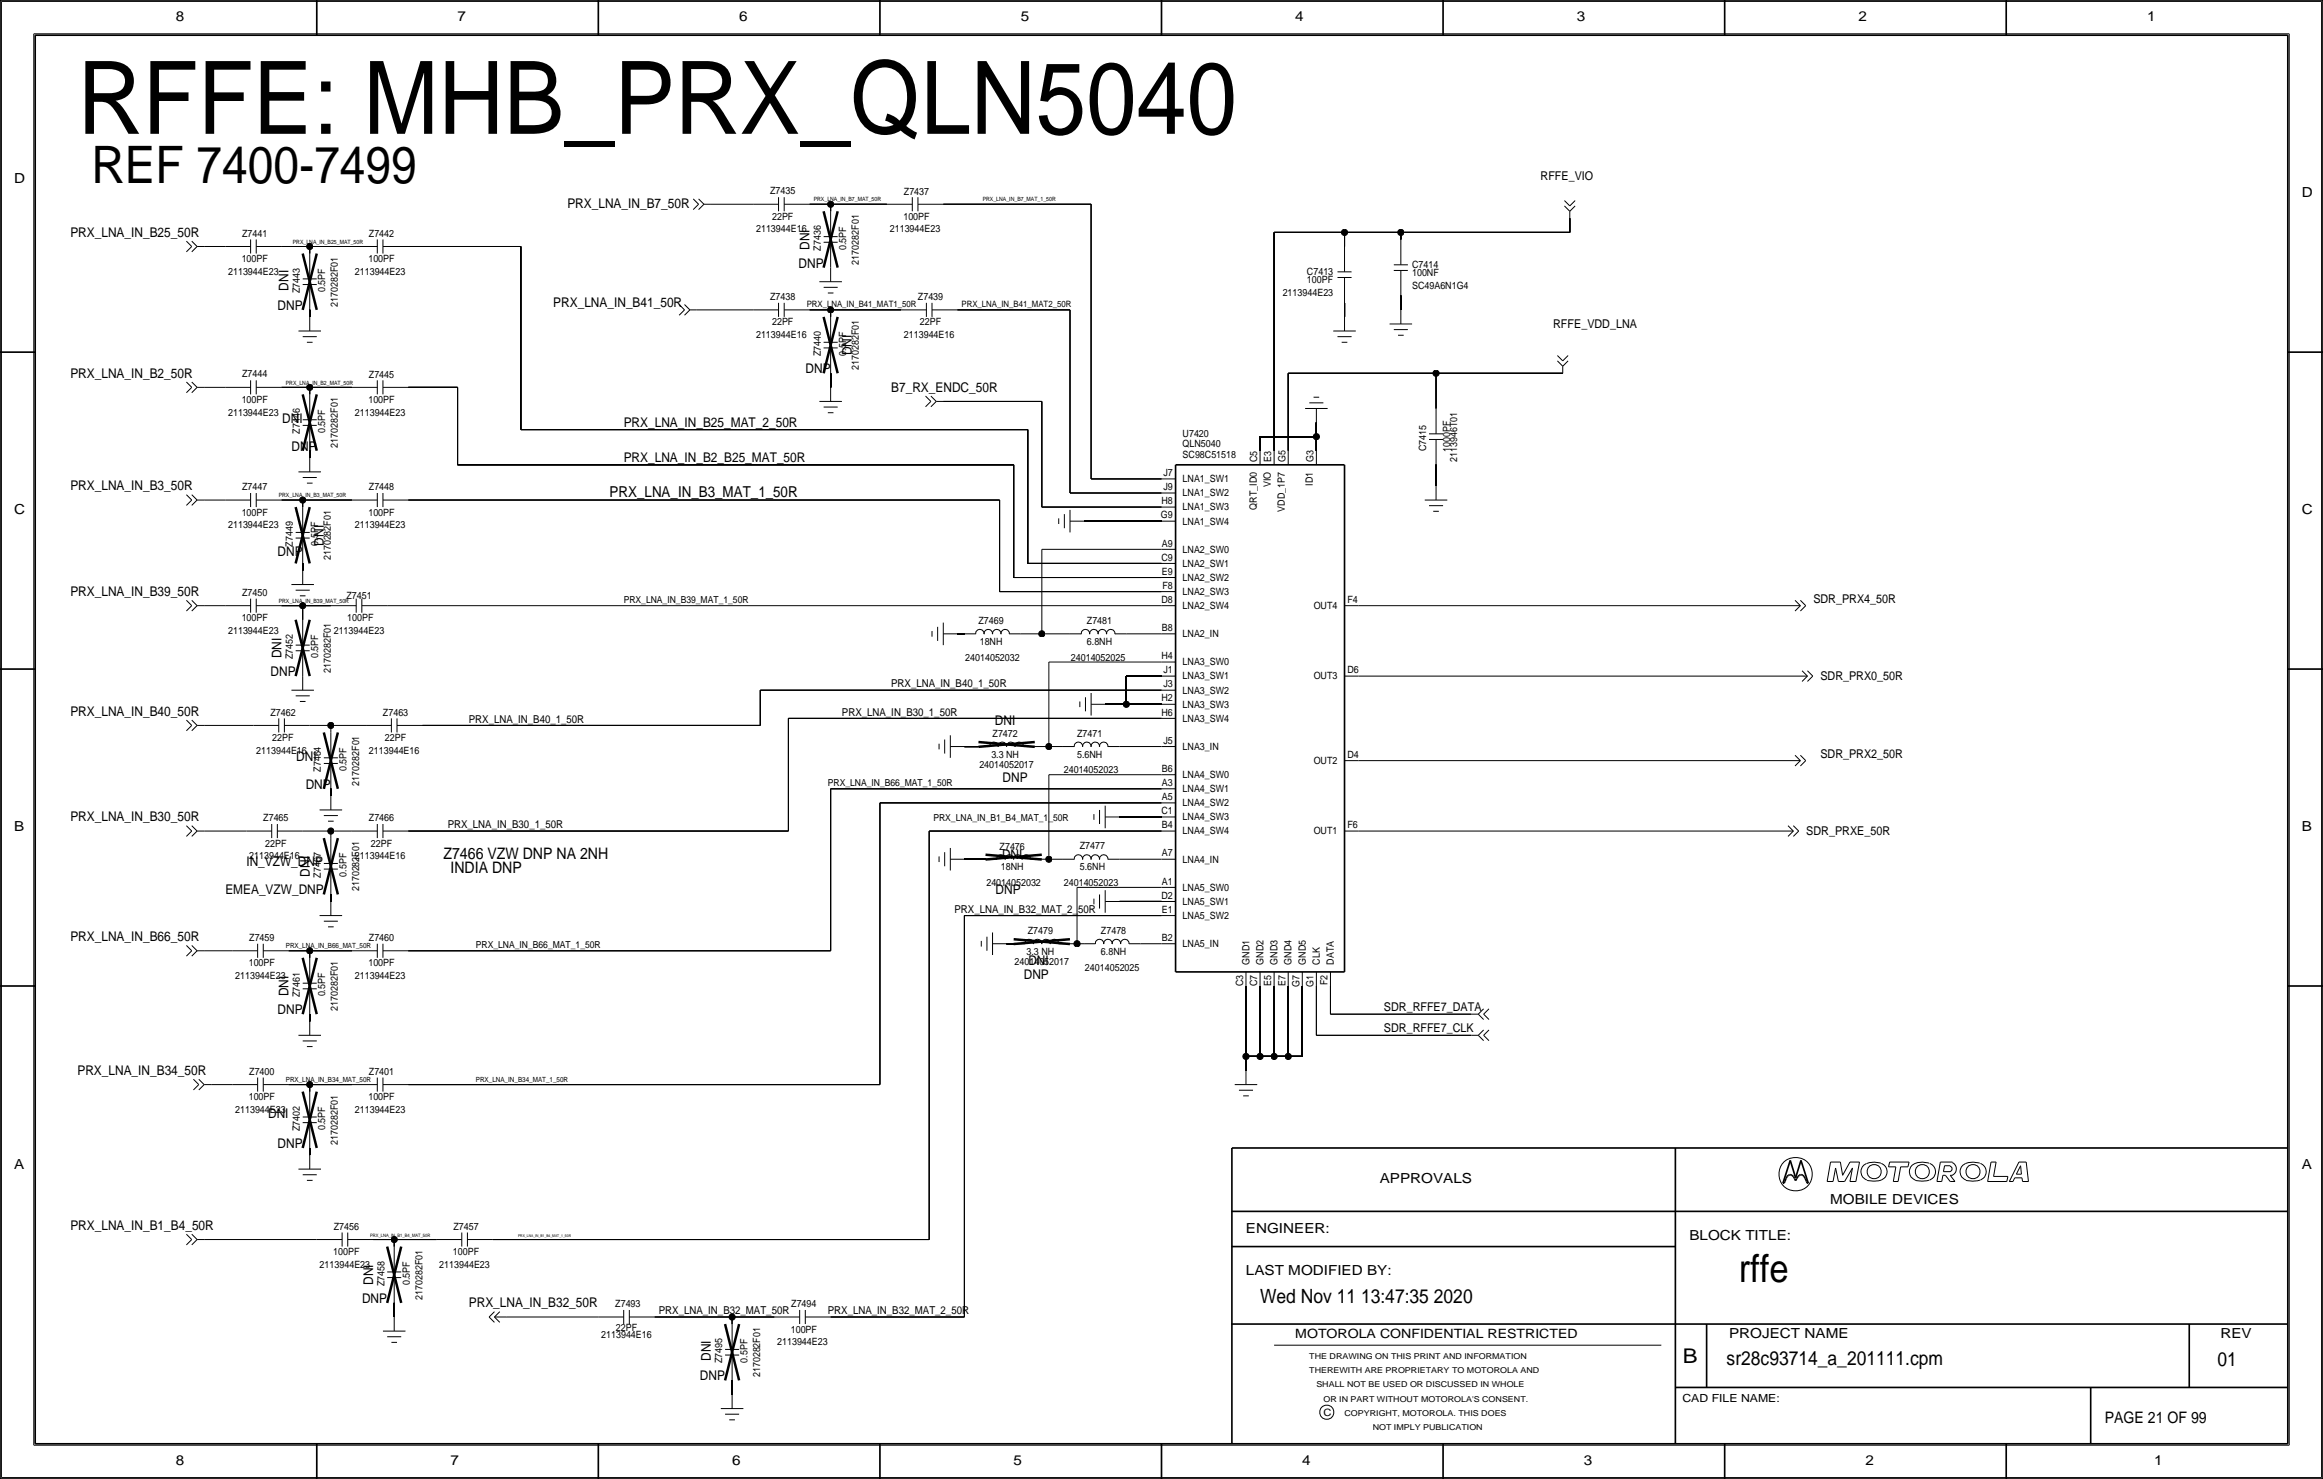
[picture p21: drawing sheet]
<svg xmlns="http://www.w3.org/2000/svg" width="419mm" height="267mm" viewBox="0 0 419 267" stroke-linecap="round" stroke-linejoin="round" font-family="sans-serif">
<defs><g id="words">
<text font-size="18.3" x="14" y="24.1">RFFE: MHB_PRX_QLN5040</text>
<text font-size="9.3" x="16.5" y="33">REF 7400-7499</text>
<text font-size="7" x="313.7" y="231.1">rffe</text>
<text font-size="3.7" x="303.6" y="245.7">B</text>
<g font-size="3.5">
<text x="227.3" y="234.9">Wed Nov 11 13:47:35 2020</text>
<text x="311.5" y="246.2">sr28c93714_a_201111.cpm</text>
<text x="400" y="246.4">01</text>
</g>
<g font-size="2.9">
<text x="80" y="154.9">Z7466 VZW DNP NA 2NH</text>
<text x="81.3" y="157.5">INDIA DNP</text>
<text x="379.7" y="256.5">PAGE 21 OF 99</text>
</g>
<text font-size="2.7" x="110" y="89.7">PRX_LNA_IN_B3_MAT_1_50R</text>
<g font-size="2.5">
<text x="31.7" y="3.8">8</text>
<text x="82.6" y="3.8">7</text>
<text x="133.3" y="3.8">6</text>
<text x="184.1" y="3.8">5</text>
<text x="233.7" y="3.8">4</text>
<text x="284.5" y="3.8">3</text>
<text x="335.3" y="3.8">2</text>
<text x="387.3" y="3.8">1</text>
<text x="2.5" y="33">D</text>
<text x="415.3" y="35.6">D</text>
<text x="2.5" y="92.7">C</text>
<text x="415.3" y="92.7">C</text>
<text x="2.5" y="149.9">B</text>
<text x="415.3" y="149.9">B</text>
<text x="2.5" y="210.8">A</text>
<text x="248.9" y="213.4">APPROVALS</text>
<text x="415.3" y="210.8">A</text>
<text x="330.2" y="217.2">MOBILE DEVICES</text>
<text x="224.8" y="222.2">ENGINEER:</text>
<text x="304.8" y="223.5">BLOCK TITLE:</text>
<text x="224.8" y="229.9">LAST MODIFIED BY:</text>
<text x="312" y="241.2">PROJECT NAME</text>
<text x="400.6" y="241.3">REV</text>
<text x="31.7" y="264.2">8</text>
<text x="81.3" y="264.2">7</text>
<text x="132.1" y="264.2">6</text>
<text x="182.9" y="264.2">5</text>
<text x="234.9" y="264.2">4</text>
<text x="285.8" y="264.2">3</text>
<text x="336.5" y="264.2">2</text>
<text x="388.6" y="264.2">1</text>
</g>
<g font-size="2.4">
<text x="102.4" y="37.6">PRX_LNA_IN_B7_50R</text>
<text x="12.7" y="42.7">PRX_LNA_IN_B25_50R</text>
<text x="146.1" y="45" transform="rotate(-90 146.1 45)">DNI</text>
<text x="52.1" y="52.4" transform="rotate(-90 52.1 52.4)">DNI</text>
<text x="144.1" y="48.3">DNP</text>
<text x="50.1" y="55.9">DNP</text>
<text x="99.8" y="55.4">PRX_LNA_IN_B41_50R</text>
<text x="153.7" y="64.1" transform="rotate(-90 153.7 64.1)">DNI</text>
<text x="12.7" y="68.1">PRX_LNA_IN_B2_50R</text>
<text x="145.3" y="67.3">DNP</text>
<text x="160.8" y="70.6">B7_RX_ENDC_50R</text>
<text x="50.9" y="76.2">DNI</text>
<text x="112.5" y="77">PRX_LNA_IN_B25_MAT_2_50R</text>
<text x="52.6" y="81.3">DNP</text>
<text x="112.5" y="83.3">PRX_LNA_IN_B2_B25_MAT_50R</text>
<text x="12.7" y="88.4">PRX_LNA_IN_B3_50R</text>
<text x="50.1" y="100.3">DNP</text>
<text x="58.4" y="98.4" transform="rotate(-90 58.4 98.4)">DNI</text>
<text x="12.7" y="107.4">PRX_LNA_IN_B39_50R</text>
<text x="50.8" y="118.7" transform="rotate(-90 50.8 118.7)">DNI</text>
<text x="48.8" y="121.9">DNP</text>
<text x="12.7" y="129">PRX_LNA_IN_B40_50R</text>
<text x="179.5" y="130.8">DNI</text>
<text x="53.5" y="137.2">DNI</text>
<text x="55.2" y="142.2">DNP</text>
<text x="180.9" y="141">DNP</text>
<text x="12.7" y="148.1">PRX_LNA_IN_B30_50R</text>
<text x="180.8" y="154.9">DNI</text>
<text x="40.7" y="161.3">EMEA_VZW_DNP</text>
<text x="44.5" y="156.2">IN_VZW_DNP</text>
<text x="55.9" y="158.1" transform="rotate(-90 55.9 158.1)">DNI</text>
<text x="179.6" y="161.3">DNP</text>
<text x="12.7" y="169.7">PRX_LNA_IN_B66_50R</text>
<text x="185.5" y="174">DNI</text>
<text x="52.1" y="179.6" transform="rotate(-90 52.1 179.6)">DNI</text>
<text x="184.7" y="176.5">DNP</text>
<text x="50.1" y="182.9">DNP</text>
<text x="14" y="193.8">PRX_LNA_IN_B34_50R</text>
<text x="48.4" y="201.7">DNI</text>
<text x="50.1" y="207">DNP</text>
<text x="12.7" y="221.7">PRX_LNA_IN_B1_B4_50R</text>
<text x="67.3" y="231.7" transform="rotate(-90 67.3 231.7)">DNI</text>
<text x="65.3" y="234.9">DNP</text>
<text x="84.6" y="235.7">PRX_LNA_IN_B32_50R</text>
<text x="128.3" y="245.4" transform="rotate(-90 128.3 245.4)">DNI</text>
<text x="126.3" y="248.9">DNP</text>
</g>
<text font-size="2.3" x="233.7" y="241.3">MOTOROLA CONFIDENTIAL RESTRICTED</text>
<g font-size="2.2">
<text x="277.9" y="32.5">RFFE_VIO</text>
<text x="280.2" y="59.2">RFFE_VDD_LNA</text>
<text x="327.2" y="108.7">SDR_PRX4_50R</text>
<text x="328.4" y="122.7">SDR_PRX0_50R</text>
<text x="328.4" y="136.7">SDR_PRX2_50R</text>
<text x="325.9" y="150.6">SDR_PRXE_50R</text>
<text x="249.7" y="182.4">SDR_RFFE7_DATA</text>
<text x="249.7" y="186.2">SDR_RFFE7_CLK</text>
</g>
<g font-size="2">
<text x="160.8" y="124">PRX_LNA_IN_B40_1_50R</text>
<text x="84.6" y="130.3">PRX_LNA_IN_B40_1_50R</text>
<text x="151.9" y="129">PRX_LNA_IN_B30_1_50R</text>
<text x="80.8" y="149.4">PRX_LNA_IN_B30_1_50R</text>
<text x="172.2" y="164.6">PRX_LNA_IN_B32_MAT_2_50R</text>
<text x="118.9" y="237">PRX_LNA_IN_B32_MAT_50R</text>
<text x="149.4" y="237">PRX_LNA_IN_B32_MAT_2_50R</text>
<text x="303.5" y="252.7">CAD FILE NAME:</text>
</g>
<g font-size="1.8">
<text x="138.9" y="35.1">Z7435</text>
<text x="163.1" y="35.1">Z7437</text>
<text x="136.4" y="41.9">2113944E16</text>
<text x="139.3" y="39.6">22PF</text>
<text x="160.5" y="41.9">2113944E23</text>
<text x="163" y="39.6">100PF</text>
<text x="43.6" y="47.2">100PF</text>
<text x="43.7" y="42.7">Z7441</text>
<text x="66.5" y="47.2">100PF</text>
<text x="66.6" y="42.7">Z7442</text>
<text x="148.1" y="45.2" transform="rotate(-90 148.1 45.2)">Z7436</text>
<text x="152.7" y="45.1" transform="rotate(-90 152.7 45.1)">0.5PF</text>
<text x="154.9" y="47.7" transform="rotate(-90 154.9 47.7)">2170282F01</text>
<text x="41.2" y="49.5">2113944E23</text>
<text x="54.1" y="52.8" transform="rotate(-90 54.1 52.8)">Z7443</text>
<text x="58.7" y="52.7" transform="rotate(-90 58.7 52.7)">0.5PF</text>
<text x="64" y="49.5">2113944E23</text>
<text x="231.4" y="53.3">2113944E23</text>
<text x="235.8" y="49.5">C7413</text>
<text x="235.8" y="51.1">100PF</text>
<text x="254.8" y="52.1">SC49A6N1G4</text>
<text x="254.8" y="49.8">100NF</text>
<text x="254.8" y="48.3">C7414</text>
<text x="61" y="55.3" transform="rotate(-90 61 55.3)">2170282F01</text>
<text x="138.9" y="54.1">Z7438</text>
<text x="139.3" y="58.7">22PF</text>
<text x="165.6" y="54.1">Z7439</text>
<text x="166" y="58.7">22PF</text>
<text x="136.4" y="61">2113944E16</text>
<text x="148.1" y="64.3" transform="rotate(-90 148.1 64.3)">Z7440</text>
<text x="152.7" y="64.1" transform="rotate(-90 152.7 64.1)">0.5PF</text>
<text x="163.1" y="61">2113944E16</text>
<text x="43.7" y="68.1">Z7444</text>
<text x="66.6" y="68.1">Z7445</text>
<text x="154.9" y="66.7" transform="rotate(-90 154.9 66.7)">2170282F01</text>
<text x="41.2" y="74.9">2113944E23</text>
<text x="43.6" y="72.6">100PF</text>
<text x="64" y="74.9">2113944E23</text>
<text x="66.5" y="72.6">100PF</text>
<text x="54.1" y="78.2" transform="rotate(-90 54.1 78.2)">Z7446</text>
<text x="58.7" y="78.1" transform="rotate(-90 58.7 78.1)">0.5PF</text>
<text x="61" y="80.7" transform="rotate(-90 61 80.7)">2170282F01</text>
<text x="213.4" y="82.5">SC98C51518</text>
<text x="213.4" y="80.6">QLN5040</text>
<text x="213.4" y="78.7">U7420</text>
<text x="226.8" y="83.3" transform="rotate(-90 226.8 83.3)">C5</text>
<text x="229.4" y="83.3" transform="rotate(-90 229.4 83.3)">E3</text>
<text x="231.9" y="83.3" transform="rotate(-90 231.9 83.3)">G5</text>
<text x="237" y="83.3" transform="rotate(-90 237 83.3)">G3</text>
<text x="257.3" y="81.4" transform="rotate(-90 257.3 81.4)">C7415</text>
<text x="261.6" y="81.6" transform="rotate(-90 261.6 81.6)">1000PF</text>
<text x="262.9" y="83.3" transform="rotate(-90 262.9 83.3)">2113946T01</text>
<text x="43.7" y="88.4">Z7447</text>
<text x="66.6" y="88.4">Z7448</text>
<text x="209.9" y="88.4">J9</text>
<text x="209.9" y="85.9">J7</text>
<text x="213.4" y="89.5">LNA1_SW2</text>
<text x="213.4" y="87">LNA1_SW1</text>
<text x="229.3" y="87.9" transform="rotate(-90 229.3 87.9)">VIO</text>
<text x="236.9" y="87.6" transform="rotate(-90 236.9 87.6)">ID1</text>
<text x="41.2" y="95.2">2113944E23</text>
<text x="43.6" y="93">100PF</text>
<text x="64" y="95.3">2113944E23</text>
<text x="66.5" y="93">100PF</text>
<text x="209.4" y="93.5">G9</text>
<text x="209.5" y="90.9">H8</text>
<text x="213.4" y="94.6">LNA1_SW4</text>
<text x="213.4" y="92">LNA1_SW3</text>
<text x="226.7" y="91.9" transform="rotate(-90 226.7 91.9)">QRT_ID0</text>
<text x="231.8" y="92.2" transform="rotate(-90 231.8 92.2)">VDD_1P7</text>
<text x="52.8" y="98.5" transform="rotate(-90 52.8 98.5)">Z7449</text>
<text x="57.4" y="98.4" transform="rotate(-90 57.4 98.4)">0.5PF</text>
<text x="59.7" y="101" transform="rotate(-90 59.7 101)">2170282F01</text>
<text x="209.5" y="101.1">C9</text>
<text x="209.6" y="98.6">A9</text>
<text x="213.4" y="99.7">LNA2_SW0</text>
<text x="43.7" y="107.4">Z7450</text>
<text x="62.5" y="108">Z7451</text>
<text x="209.6" y="103.6">E9</text>
<text x="209.7" y="106.2">F8</text>
<text x="213.4" y="102.2">LNA2_SW1</text>
<text x="213.4" y="104.8">LNA2_SW2</text>
<text x="213.4" y="107.3">LNA2_SW3</text>
<text x="43.6" y="112">100PF</text>
<text x="62.7" y="112">100PF</text>
<text x="176.5" y="112.6">Z7469</text>
<text x="196.1" y="112.5">Z7481</text>
<text x="209.5" y="108.7">D8</text>
<text x="209.6" y="113.8">B8</text>
<text x="213.4" y="109.8">LNA2_SW4</text>
<text x="237" y="109.8">OUT4</text>
<text x="243.1" y="108.7">F4</text>
<text x="41.2" y="114.3">2113944E23</text>
<text x="52.8" y="118.9" transform="rotate(-90 52.8 118.9)">Z7452</text>
<text x="57.4" y="118.7" transform="rotate(-90 57.4 118.7)">0.5PF</text>
<text x="60.2" y="114.3">2113944E23</text>
<text x="174.1" y="119.1">24014052032</text>
<text x="176.8" y="116.3">18NH</text>
<text x="193.2" y="119.1">24014052025</text>
<text x="196.1" y="116.3">6.8NH</text>
<text x="209.5" y="118.9">H4</text>
<text x="213.4" y="120">LNA3_SW0</text>
<text x="213.4" y="114.9">LNA2_IN</text>
<text x="59.7" y="121.4" transform="rotate(-90 59.7 121.4)">2170282F01</text>
<text x="209.9" y="124">J3</text>
<text x="209.9" y="121.4">J1</text>
<text x="213.4" y="122.5">LNA3_SW1</text>
<text x="213.4" y="125.1">LNA3_SW2</text>
<text x="237" y="122.5">OUT3</text>
<text x="243.1" y="121.4">D6</text>
<text x="48.8" y="129">Z7462</text>
<text x="69.1" y="129">Z7463</text>
<text x="209.5" y="129">H6</text>
<text x="209.5" y="126.5">H2</text>
<text x="213.4" y="127.6">LNA3_SW3</text>
<text x="213.4" y="130.2">LNA3_SW4</text>
<text x="46.2" y="135.9">2113944E16</text>
<text x="49.1" y="133.6">22PF</text>
<text x="66.6" y="135.9">2113944E16</text>
<text x="69.5" y="133.6">22PF</text>
<text x="178.9" y="136.7">3.3 NH</text>
<text x="179.1" y="132.9">Z7472</text>
<text x="194.3" y="132.8">Z7471</text>
<text x="194.3" y="136.7">5.6NH</text>
<text x="209.9" y="134.1">J5</text>
<text x="213.4" y="135.2">LNA3_IN</text>
<text x="237" y="137.8">OUT2</text>
<text x="243.1" y="136.7">D4</text>
<text x="57.9" y="139.2" transform="rotate(-90 57.9 139.2)">Z7464</text>
<text x="62.5" y="139.1" transform="rotate(-90 62.5 139.1)">0.5PF</text>
<text x="64.8" y="141.7" transform="rotate(-90 64.8 141.7)">2170282F01</text>
<text x="176.7" y="138.4">24014052017</text>
<text x="191.9" y="139.4">24014052023</text>
<text x="209.6" y="141.7">A3</text>
<text x="209.6" y="139.2">B6</text>
<text x="213.4" y="140.3">LNA4_SW0</text>
<text x="213.4" y="142.8">LNA4_SW1</text>
<text x="47.5" y="148.1">Z7465</text>
<text x="66.6" y="148.1">Z7466</text>
<text x="209.5" y="146.8">C1</text>
<text x="209.6" y="149.4">B4</text>
<text x="209.6" y="144.3">A5</text>
<text x="213.4" y="145.4">LNA4_SW2</text>
<text x="213.4" y="147.9">LNA4_SW3</text>
<text x="243.1" y="149.4">F6</text>
<text x="45" y="154.9">2113944E16</text>
<text x="47.9" y="152.7">22PF</text>
<text x="64" y="154.9">2113944E16</text>
<text x="66.9" y="152.7">22PF</text>
<text x="180.3" y="153.3">Z7476</text>
<text x="194.8" y="153.2">Z7477</text>
<text x="209.6" y="154.4">A7</text>
<text x="213.4" y="155.6">LNA4_IN</text>
<text x="213.4" y="150.5">LNA4_SW4</text>
<text x="237" y="150.5">OUT1</text>
<text x="57.9" y="158.2" transform="rotate(-90 57.9 158.2)">Z7467</text>
<text x="62.5" y="158.1" transform="rotate(-90 62.5 158.1)">0.5PF</text>
<text x="64.8" y="160.7" transform="rotate(-90 64.8 160.7)">2170282F01</text>
<text x="178" y="159.8">24014052032</text>
<text x="180.6" y="157">18NH</text>
<text x="191.9" y="159.8">24014052023</text>
<text x="194.8" y="157">5.6NH</text>
<text x="209.6" y="159.5">A1</text>
<text x="213.4" y="160.6">LNA5_SW0</text>
<text x="209.5" y="162.1">D2</text>
<text x="209.6" y="164.6">E1</text>
<text x="213.4" y="163.2">LNA5_SW1</text>
<text x="213.4" y="165.7">LNA5_SW2</text>
<text x="45" y="169.7">Z7459</text>
<text x="66.6" y="169.7">Z7460</text>
<text x="183" y="174">24014052017</text>
<text x="185.2" y="172.2">3.3 NH</text>
<text x="185.4" y="168.5">Z7479</text>
<text x="198.6" y="168.4">Z7478</text>
<text x="198.6" y="172.2">6.8NH</text>
<text x="209.6" y="169.7">B2</text>
<text x="213.4" y="170.8">LNA5_IN</text>
<text x="225.4" y="174" transform="rotate(-90 225.4 174)">GND1</text>
<text x="227.9" y="174" transform="rotate(-90 227.9 174)">GND2</text>
<text x="230.5" y="174" transform="rotate(-90 230.5 174)">GND3</text>
<text x="233" y="174" transform="rotate(-90 233 174)">GND4</text>
<text x="235.6" y="174" transform="rotate(-90 235.6 174)">GND5</text>
<text x="238.1" y="174" transform="rotate(-90 238.1 174)">CLK</text>
<text x="240.6" y="174" transform="rotate(-90 240.6 174)">DATA</text>
<text x="42.4" y="176.5">2113944E23</text>
<text x="44.9" y="174.2">100PF</text>
<text x="54.1" y="179.8" transform="rotate(-90 54.1 179.8)">Z7461</text>
<text x="58.7" y="179.7" transform="rotate(-90 58.7 179.7)">0.5PF</text>
<text x="64" y="176.5">2113944E23</text>
<text x="66.5" y="174.2">100PF</text>
<text x="195.7" y="175">24014052025</text>
<text x="224.3" y="177.8" transform="rotate(-90 224.3 177.8)">C3</text>
<text x="226.8" y="177.8" transform="rotate(-90 226.8 177.8)">C7</text>
<text x="229.4" y="177.7" transform="rotate(-90 229.4 177.7)">E5</text>
<text x="231.9" y="177.7" transform="rotate(-90 231.9 177.7)">E7</text>
<text x="234.4" y="177.9" transform="rotate(-90 234.4 177.9)">G7</text>
<text x="237" y="177.9" transform="rotate(-90 237 177.9)">G1</text>
<text x="239.5" y="177.6" transform="rotate(-90 239.5 177.6)">F2</text>
<text x="61" y="182.3" transform="rotate(-90 61 182.3)">2170282F01</text>
<text x="45" y="193.8">Z7400</text>
<text x="66.6" y="193.9">Z7401</text>
<text x="42.4" y="200.7">2113944E23</text>
<text x="44.9" y="198.4">100PF</text>
<text x="54.1" y="204" transform="rotate(-90 54.1 204)">Z7402</text>
<text x="58.7" y="203.8" transform="rotate(-90 58.7 203.8)">0.5PF</text>
<text x="64" y="200.7">2113944E23</text>
<text x="66.5" y="198.4">100PF</text>
<text x="61" y="206.4" transform="rotate(-90 61 206.4)">2170282F01</text>
<text x="60.2" y="221.7">Z7456</text>
<text x="81.8" y="221.8">Z7457</text>
<text x="60.1" y="226.3">100PF</text>
<text x="81.7" y="226.3">100PF</text>
<text x="57.7" y="228.6">2113944E23</text>
<text x="69.3" y="231.9" transform="rotate(-90 69.3 231.9)">Z7458</text>
<text x="73.9" y="231.8" transform="rotate(-90 73.9 231.8)">0.5PF</text>
<text x="79.3" y="228.6">2113944E23</text>
<text x="76.2" y="234.4" transform="rotate(-90 76.2 234.4)">2170282F01</text>
<text x="111" y="235.7">Z7493</text>
<text x="142.8" y="235.7">Z7494</text>
<text x="108.5" y="241.3">2113944E16</text>
<text x="111.1" y="240">22PF</text>
<text x="130.3" y="245.9" transform="rotate(-90 130.3 245.9)">Z7495</text>
<text x="134.9" y="245.7" transform="rotate(-90 134.9 245.7)">0.5PF</text>
<text x="140.2" y="242.6">2113944E23</text>
<text x="142.7" y="240.3">100PF</text>
<text x="137.2" y="248.4" transform="rotate(-90 137.2 248.4)">2170282F01</text>
<text x="238.8" y="255.3">C</text>
</g>
<g font-size="1.7">
<text x="112.5" y="108.7">PRX_LNA_IN_B39_MAT_1_50R</text>
<text x="149.4" y="141.7">PRX_LNA_IN_B66_MAT_1_50R</text>
<text x="168.4" y="148.1">PRX_LNA_IN_B1_B4_MAT_1_50R</text>
<text x="85.9" y="170.9">PRX_LNA_IN_B66_MAT_1_50R</text>
</g>
<g font-size="1.6">
<text x="145.5" y="55.4">PRX_LNA_IN_B41_MAT1_50R</text>
<text x="173.5" y="55.4">PRX_LNA_IN_B41_MAT2_50R</text>
</g>
<g font-size="1.5">
<text x="236.2" y="245.1">THE DRAWING ON THIS PRINT AND INFORMATION</text>
<text x="236.2" y="247.6">THEREWITH ARE PROPRIETARY TO MOTOROLA AND</text>
<text x="237.5" y="250.2">SHALL NOT BE USED OR DISCUSSED IN WHOLE</text>
<text x="238.8" y="252.7">OR IN PART WITHOUT MOTOROLA'S CONSENT.</text>
<text x="242.6" y="255.3">COPYRIGHT, MOTOROLA. THIS DOES</text>
<text x="247.6" y="257.8">NOT IMPLY PUBLICATION</text>
</g>
<g font-size="1.3">
<text x="51.6" y="170.9">PRX_LNA_IN_B66_MAT_50R</text>
<text x="51.6" y="195.1">PRX_LNA_IN_B34_MAT_50R</text>
<text x="85.9" y="195.1">PRX_LNA_IN_B34_MAT_1_50R</text>
</g>
<g font-size="1.1">
<text x="146.8" y="36.3">PRX_LNA_IN_B7_MAT_50R</text>
<text x="177.3" y="36.3">PRX_LNA_IN_B7_MAT_1_50R</text>
<text x="52.8" y="43.9">PRX_LNA_IN_B25_MAT_50R</text>
<text x="51.6" y="69.3">PRX_LNA_IN_B2_MAT_50R</text>
<text x="50.3" y="89.7">PRX_LNA_IN_B3_MAT_50R</text>
<text x="50.3" y="108.7">PRX_LNA_IN_B39_MAT_50R</text>
</g>
<text font-size=".8" x="66.8" y="223">PRX_LNA_IN_B1_B4_MAT_50R</text>
<text font-size=".7" x="93.5" y="223">PRX_LNA_IN_B1_B4_MAT_1_50R</text>
</g></defs>
<!-- layer: Nets -->
<g fill="none" stroke="#000" stroke-width=".18">
<path d="M128.3 36.8h7.6zM146 36.8h3.9zM149.9 36.8v1.3zM149.9 36.8h10.1zM170.2 36.8h26.6zM196.8 36.8v49.6zM283.2 39.4v2.5zM36.8 44.5h3.8zM50.8 44.5h5.1zM55.9 55.9v1.2zM55.9 44.5v1.2zM55.9 44.5h7.6z"/>
<path d="M73.7 44.5h20.3zM94 44.5v33zM125.7 55.9h10.2zM146 55.9h3.9zM149.9 55.9v1.3zM149.9 55.9h12.7zM172.7 55.9h20.3zM193 55.9v33zM229.9 41.9v39.4zM229.9 41.9h12.7zM242.6 54.6v2.5zM242.6 41.9v2.6z"/>
<path d="M242.6 41.9h10.1zM252.7 53.3v2.6zM252.7 41.9v1.3zM252.7 41.9h30.5zM36.8 69.8h3.8zM50.8 69.8h5.1zM55.9 69.9v1.2zM55.9 69.8h7.6zM73.7 69.8h8.8zM82.5 69.8v14zM94 77.5h91.4zM149.9 67.3v2.5z"/>
<path d="M170.2 72.4h17.8zM185.4 77.5v24.1zM188 72.4v19zM227.3 78.7v2.6zM227.3 78.7h10.2zM232.4 67.3v14zM232.4 67.3h26.7zM237.5 78.7v2.6zM237.5 76.2v2.5zM259.1 67.3v6.4zM259.1 67.3h22.8zM36.8 90.2h3.8z"/>
<path d="M50.8 90.2h3.8zM54.6 90.2v1.2zM54.6 90.2h8.9zM55.9 81.3v1.2zM73.7 90.2h106.6zM82.5 83.8h100.4zM180.3 90.2v16.5zM182.9 83.8v20.3zM188 91.4h21.5zM188 99.1v15.2zM188 99.1h21.5zM193 88.9h16.5z"/>
<path d="M195.6 94h13.9zM196.8 86.4h12.7zM259.1 83.8v3.8zM36.8 109.2h3.8zM50.8 109.2h3.8zM54.6 101.6v1.3zM54.6 109.2v2.6zM54.6 109.2h5.1zM69.8 109.2h139.7zM172.7 114.3h1.3zM180.3 106.7h29.2zM182.9 104.1h26.6z"/>
<path d="M184.1 114.3h3.9zM185.4 101.6h24.1zM188 114.3h5zM189.2 119.4v15.2zM189.2 119.4h20.3zM203.2 114.3h6.3zM245.1 109.2h77.5zM36.8 130.8h8.9zM55.9 130.8h3.8zM59.7 130.8v1.3zM59.7 130.8h6.3zM76.2 130.8h61z"/>
<path d="M137.2 124.5v6.3zM137.2 124.5h72.3zM142.2 129.5v20.4zM142.2 129.5h67.3zM174 134.6h2.5zM186.7 134.6h2.5zM189.2 139.7v15.2zM189.2 139.7h20.3zM189.2 134.6h2.6zM199.4 127h3.8zM201.9 134.6h7.6zM203.2 121.9h6.3z"/>
<path d="M203.2 121.9v5.1zM203.2 127h6.3zM245.1 137.2h77.5zM245.1 121.9h78.7zM36.8 149.9h7.6zM54.6 149.9h5.1zM59.7 142.2v1.3zM59.7 149.9v1.2zM59.7 149.9h3.8zM73.7 149.9h68.5zM149.9 142.2v29.2zM149.9 142.2h59.6z"/>
<path d="M158.7 144.8v50.8zM158.8 144.8h50.7zM167.6 149.9v73.6zM167.6 149.9h41.9zM174 154.9h3.8zM188 154.9h1.2zM189.2 154.9h2.6zM201.9 147.3h7.6zM201.9 154.9h7.6zM245.1 149.9h76.2zM36.8 171.4h5.1zM52.1 171.4h3.8z"/>
<path d="M55.9 171.5v1.2zM55.9 171.4h7.6zM59.7 161.3v1.3zM73.7 171.4h76.2zM174 165.1v72.4zM174 165.1h35.5zM181.6 170.2h1.3zM193 170.2h1.3zM194.3 160v10.2zM194.3 160h15.2zM194.3 170.2h1.3zM201.9 162.6h7.6z"/>
<path d="M205.7 170.2h3.8zM224.8 177.8v12.7zM227.3 177.8v12.7zM229.9 177.8v12.7zM232.4 177.8v12.7zM234.9 177.8v12.7zM237.5 177.8v8.9zM240 177.8v5.1zM38.1 195.6h3.8zM52.1 195.6h3.8zM55.9 182.9v1.2zM55.9 195.6v1.2z"/>
<path d="M55.9 195.6h7.6zM73.7 195.6h85zM224.8 190.5v2.5zM224.8 190.5h2.5zM227.3 190.5h2.6zM229.9 190.5h2.5zM232.4 190.5h2.5zM237.5 186.7h27.9zM240 182.9h25.4zM55.9 207v1.3zM36.8 223.5h20.3zM67.3 223.5h3.8z"/>
<path d="M71.1 235v2.5zM71.1 223.5v1.3zM71.1 223.5h7.6zM88.9 223.5h78.7zM91.4 237.5h16.5zM118.1 237.5h14zM132.1 237.5v1.3zM132.1 237.5h7.6zM149.9 237.5h24.1zM132.1 248.9v2.6z"/>
</g>
<g fill="#000" stroke="#000" stroke-width=".18">
<circle cx="149.9" cy="36.8" r=".56"/>
<circle cx="55.9" cy="44.4" r=".56"/>
<circle cx="149.9" cy="55.9" r=".56"/>
<circle cx="242.6" cy="41.9" r=".56"/>
<circle cx="252.7" cy="41.9" r=".56"/>
<circle cx="55.9" cy="69.8" r=".56"/>
<circle cx="237.5" cy="78.7" r=".56"/>
<circle cx="259.1" cy="67.3" r=".56"/>
<circle cx="54.6" cy="90.2" r=".56"/>
<circle cx="54.6" cy="109.2" r=".56"/>
<circle cx="188" cy="114.3" r=".56"/>
<circle cx="59.7" cy="130.8" r=".56"/>
<circle cx="189.2" cy="134.6" r=".56"/>
<circle cx="203.2" cy="127" r=".56"/>
<circle cx="59.7" cy="149.9" r=".56"/>
<circle cx="189.2" cy="154.9" r=".56"/>
<circle cx="55.9" cy="171.4" r=".56"/>
<circle cx="194.3" cy="170.2" r=".56"/>
<circle cx="55.9" cy="195.6" r=".56"/>
<circle cx="224.8" cy="190.5" r=".56"/>
<circle cx="227.3" cy="190.5" r=".56"/>
<circle cx="229.9" cy="190.5" r=".56"/>
<circle cx="232.4" cy="190.5" r=".56"/>
<circle cx="71.1" cy="223.5" r=".56"/>
<circle cx="132.1" cy="237.5" r=".56"/>
</g>
<!-- layer: Components -->
<g fill="none" stroke="#000" stroke-width=".18">
<path d="M125.1 35.9l.9 .9zM126 36.8l-.9 1zM126 35.9l1 .9zM127 36.8l-1 1zM127 36.8h1.3zM135.9 36.8h4.6zM140.5 35.6v2.5zM141.5 36.8h4.6zM141.5 35.6v2.5zM149.9 38.1v4.6zM160 36.8h4.6zM164.6 35.6v2.5z"/>
<path d="M165.6 36.8h4.6zM165.6 35.6v2.5zM282.2 36.2l1 .9zM282.2 37.1l1 1zM283.2 37.1l1-.9zM283.2 38.1l1-1zM283.2 38.1v1.3zM33.6 43.5l1 1zM34.6 44.5l-1 .9zM34.6 43.5l1 1zM35.6 44.5l-1 .9zM35.6 44.5h1.2z"/>
<path d="M40.6 44.5h4.6zM45.2 43.2v2.5zM46.2 44.5h4.6zM46.2 43.2v2.5zM53.8 59.7h4.1zM54.6 51.3h2.5zM54.6 50.3h2.5zM55.9 57.2v2.5zM55.9 51.3v4.6zM55.9 45.7v4.6zM63.5 44.5h4.6zM68.1 43.2v2.5z"/>
<path d="M69.1 44.5h4.6zM69.1 43.2v2.5zM122.5 54.9l1 1zM123.5 55.9l-1 .9zM123.5 54.9l1 1zM124.5 55.9l-1 .9zM124.5 55.9h1.2zM135.9 55.9h4.6zM140.5 54.6v2.5zM141.5 55.9h4.6zM141.5 54.6v2.6zM147.8 50.8h4.1z"/>
<path d="M148.6 43.7h2.5zM148.6 42.7h2.5zM148.6 51.8h2.5zM149.4 52.8h1zM149.9 43.7v4.6zM149.9 48.3v2.5zM149.9 57.2v4.5zM162.6 55.9h4.5zM167.1 54.6v2.5zM168.1 55.9h4.6zM168.1 54.6v2.6zM240.5 59.7h4.1z"/>
<path d="M241.3 49h2.5zM241.3 50h2.5zM242.6 50v4.6zM242.6 44.5v4.5zM242.6 57.2v2.5zM250.7 58.4h4.1zM251.5 48.8h2.5zM251.5 47.8h2.5zM251.5 59.4h2.5zM252.7 48.8v4.5zM252.7 43.2v4.6zM252.7 55.9v2.5z"/>
<path d="M33.6 68.9l1 1zM34.6 69.8l-1 1zM34.6 68.9l1 1zM35.6 69.8l-1 1zM35.6 69.8h1.2zM40.6 69.8h4.6zM45.2 68.6v2.5zM46.2 69.8h4.6zM46.2 68.6v2.5zM54.6 76.7h2.5zM54.6 75.7h2.5zM54.6 60.7h2.5z"/>
<path d="M55.4 61.7h1zM55.9 76.7v4.6zM55.9 71.1v4.6zM63.5 69.8h4.6zM68.1 68.6v2.5zM69.1 69.8h4.6zM69.1 68.6v2.5zM147.8 72.4h4.1zM148.6 62.7h2.5zM148.6 73.4h2.5zM148.6 61.7h2.5zM149.4 74.4h1z"/>
<path d="M149.9 69.9v2.5zM149.9 62.7v4.6zM167 71.4l.9 1zM167 73.4l.9-1zM167.9 71.4l1 1zM167.9 73.4l1-1zM168.9 72.4h1.3zM235.5 73.7h4zM236.2 72.6h2.6zM237 71.6h1zM237.5 73.7v2.5zM241.3 60.7h2.5z"/>
<path d="M242.1 61.7h1zM252.2 60.5h1zM257.8 78.2h2.5zM257.8 79.2h2.5zM259.1 73.7v4.5zM259.1 79.2v4.6zM281 64.1l.9 1zM281 65.1l.9 .9zM281.9 65.1l1-1zM281.9 66l1-.9zM281.9 66v1.3zM33.6 89.2l1 1z"/>
<path d="M34.6 90.2l-1 .9zM34.6 89.2l1 1zM35.6 90.2l-1 .9zM35.6 90.2h1.2zM40.6 90.2h4.6zM45.2 88.9v2.5zM46.2 90.2h4.6zM46.2 88.9v2.5zM53.3 97h2.6zM53.3 96h2.6zM53.8 85.1h4.1zM54.6 97v4.6z"/>
<path d="M54.6 91.4v4.6zM54.6 86.1h2.5zM55.4 87.1h1zM55.9 82.6v2.5zM63.5 90.2h4.6zM68.1 88.9v2.5zM69.1 90.2h4.6zM69.1 88.9v2.5zM191 93.5v1zM192 92.7v2.5zM193 94h2.6zM193 91.9v4.1z"/>
<path d="M209.5 99.1h2.6zM209.5 94h2.6zM209.5 91.4h2.6zM209.5 88.9h2.6zM209.5 86.4h2.6zM227.3 81.3v2.5zM229.9 81.3v2.5zM232.4 81.3v2.5zM237.5 81.3v2.5zM257 90.2h4.1zM257.8 91.2h2.5zM258.6 92.2h1z"/>
<path d="M259.1 87.6v2.6zM33.6 108.3l1 .9zM34.6 109.2l-1 1zM34.6 108.3l1 .9zM35.6 109.2l-1 1zM35.6 109.2h1.2zM40.6 109.2h4.6zM45.2 108v2.5zM46.2 109.2h4.6zM46.2 108v2.5zM52.6 105.4h4zM53.3 117.3h2.6z"/>
<path d="M53.3 106.4h2.6zM53.3 116.3h2.6zM54.1 107.4h1zM54.6 102.9v2.5zM54.6 117.3v4.6zM54.6 111.8v4.5zM59.7 109.2h4.6zM64.3 108v2.5zM65.3 109.2h4.5zM65.3 108v2.5zM168.1 113.8v1zM169.2 113v2.6z"/>
<path d="M170.2 114.3h2.5zM170.2 112.3v4zM174 114.3h2zM176 114.4a.75 .75 0 0 1 .8-.9 .75 .75 0 0 1 .7 .9M177.5 114.4a.75 .75 0 0 1 .8-.9 .75 .75 0 0 1 .7 .9M179.1 114.4a.75 .75 0 0 1 .7-.9 .75 .75 0 0 1 .7 .9M180.6 114.4a.75 .75 0 0 1 .7-.9 .75 .75 0 0 1 .8 .9M182.1 114.3h2zM193 114.3h2.1zM195.1 114.4a.75 .75 0 0 1 .7-.9 .75 .75 0 0 1 .7 .9M196.6 114.4a.75 .75 0 0 1 .7-.9 .75 .75 0 0 1 .8 .9M198.1 114.4a.75 .75 0 0 1 .8-.9 .75 .75 0 0 1 .7 .9"/>
<path d="M199.6 114.4a.75 .75 0 0 1 .8-.9 .75 .75 0 0 1 .7 .9M201.2 114.3h2zM209.5 119.4h2.6zM209.5 114.3h2.6zM209.5 109.2h2.6zM209.5 106.7h2.6zM209.5 104.1h2.6zM209.5 101.6h2.6zM242.6 109.2h2.5zM322.6 109.2h2.2zM323.8 108.3l1 .9zM323.8 110.2l1-1z"/>
<path d="M324.8 108.3l1 .9zM324.8 110.2l1-1zM33.6 129.8l1 1zM34.6 130.8l-1 1zM34.6 129.8l1 1zM35.6 130.8l-1 1zM35.6 130.8h1.2zM45.7 130.8h4.6zM50.3 129.5v2.6zM51.3 130.8h4.6zM51.3 129.5v2.6zM52.6 124.5h4z"/>
<path d="M53.3 125.5h2.6zM54.1 126.5h1zM54.6 121.9v2.6zM58.4 137.7h2.6zM58.4 136.7h2.6zM59.7 137.7v4.5zM59.7 132.1v4.6zM66 130.8h4.6zM70.6 129.5v2.6zM71.6 130.8h4.6zM71.6 129.5v2.6zM169.4 134.1v1z"/>
<path d="M170.4 133.4v2.5zM171.4 134.6h2.6zM171.4 132.6v4.1zM176.5 134.6h2.1zM178.6 134.7a.75 .75 0 0 1 .7-.9 .75 .75 0 0 1 .7 .9M180.1 134.7a.75 .75 0 0 1 .7-.9 .75 .75 0 0 1 .8 .9M181.6 134.7a.75 .75 0 0 1 .7-.9 .75 .75 0 0 1 .8 .9M183.1 134.7a.75 .75 0 0 1 .8-.9 .75 .75 0 0 1 .7 .9M184.7 134.6h2zM191.8 134.6h2zM193.8 134.7a.75 .75 0 0 1 .7-.9 .75 .75 0 0 1 .8 .9M194.8 126.5v1z"/>
<path d="M195.3 134.7a.75 .75 0 0 1 .8-.9 .75 .75 0 0 1 .7 .9M195.8 125.7v2.6zM196.8 134.7a.75 .75 0 0 1 .8-.9 .75 .75 0 0 1 .7 .9M196.8 127h2.6zM196.8 125v4zM198.4 134.7a.75 .75 0 0 1 .7-.9 .75 .75 0 0 1 .7 .9M199.9 134.6h2zM209.5 139.7h2.6zM209.5 134.6h2.6zM209.5 124.5h2.6zM209.5 129.5h2.6zM209.5 127h2.6z"/>
<path d="M209.5 121.9h2.6zM242.6 121.9h2.5zM242.6 137.2h2.5zM322.6 137.2h2.2zM323.8 121.9h2.3zM323.8 136.2l1 1zM323.8 138.1l1-.9zM324.8 136.2l1 1zM324.8 138.1l1-.9zM325.1 121l1 .9zM325.1 122.9l1-1zM326.1 121l1 .9z"/>
<path d="M326.1 122.9l1-1zM33.6 148.9l1 1zM34.6 149.9l-1 .9zM34.6 148.9l1 1zM35.6 149.9l-1 .9zM35.6 149.9h1.2zM44.4 149.9h4.6zM49 148.6v2.5zM50 149.9h4.6zM50 148.6v2.5zM57.7 146.1h4zM58.4 156.7h2.6z"/>
<path d="M58.4 147.1h2.6zM58.4 155.7h2.6zM59.2 148.1h1zM59.7 143.5v2.6zM59.7 156.7v4.6zM59.7 151.1v4.6zM63.5 149.9h4.6zM68.1 148.6v2.5zM69.1 149.9h4.6zM69.1 148.6v2.5zM169.4 154.4v1zM170.4 153.7v2.5z"/>
<path d="M171.4 154.9h2.6zM171.4 152.9v4.1zM177.8 154.9h2zM179.8 155a.75 .75 0 0 1 .8-.9 .75 .75 0 0 1 .7 .9M181.4 155a.75 .75 0 0 1 .7-.9 .75 .75 0 0 1 .7 .9M182.9 155a.75 .75 0 0 1 .7-.9 .75 .75 0 0 1 .8 .9M184.4 155a.75 .75 0 0 1 .7-.9 .75 .75 0 0 1 .8 .9M185.9 154.9h2.1zM191.8 154.9h2zM193.8 155a.75 .75 0 0 1 .7-.9 .75 .75 0 0 1 .8 .9M195.3 155a.75 .75 0 0 1 .8-.9 .75 .75 0 0 1 .7 .9M196.8 155a.75 .75 0 0 1 .8-.9 .75 .75 0 0 1 .7 .9"/>
<path d="M197.4 146.8v1zM198.4 155a.75 .75 0 0 1 .7-.9 .75 .75 0 0 1 .7 .9M198.4 146.1v2.5zM199.4 147.3h2.5zM199.4 145.3v4.1zM199.9 154.9h2zM209.5 147.3h2.6zM209.5 154.9h2.6zM209.5 144.8h2.6zM209.5 149.9h2.6zM209.5 142.2h2.6zM242.6 149.9h2.5z"/>
<path d="M321.3 149.9h2.2zM322.6 148.9l.9 1zM322.6 150.8l.9-.9zM323.5 148.9l1 1zM323.5 150.8l1-.9zM33.6 170.5l1 1zM34.6 171.4l-1 1zM34.6 170.5l1 1zM35.6 171.4l-1 1zM35.6 171.4h1.2zM41.9 171.4h4.6zM46.5 170.2v2.5z"/>
<path d="M47.5 171.4h4.6zM47.5 170.2v2.5zM54.6 178.3h2.5zM54.6 177.3h2.5zM55.9 178.3v4.6zM55.9 172.7v4.6zM57.7 165.1h4zM58.4 166.1h2.6zM59.2 167.1h1zM59.7 162.6v2.5zM63.5 171.4h4.6zM68.1 170.2v2.5z"/>
<path d="M69.1 171.4h4.6zM69.1 170.2v2.5zM177 169.7v1zM178.1 168.9v2.5zM179.1 170.2h2.5zM179.1 168.1v4.1zM182.9 170.2h2zM184.9 170.2a.75 .75 0 0 1 .7-.8 .75 .75 0 0 1 .8 .8M186.4 170.2a.75 .75 0 0 1 .8-.8 .75 .75 0 0 1 .7 .8M188 170.2a.75 .75 0 0 1 .7-.8 .75 .75 0 0 1 .7 .8M189.5 170.2a.75 .75 0 0 1 .7-.8 .75 .75 0 0 1 .8 .8M191 170.2h2z"/>
<path d="M195.6 170.2h2zM197.4 162.1v1zM197.6 170.2a.75 .75 0 0 1 .7-.8 .75 .75 0 0 1 .8 .8M198.4 161.3v2.5zM199.1 170.2a.75 .75 0 0 1 .8-.8 .75 .75 0 0 1 .7 .8M199.4 162.6h2.5zM199.4 160.5v4.1zM200.7 170.2a.75 .75 0 0 1 .7-.8 .75 .75 0 0 1 .7 .8M202.2 170.2a.75 .75 0 0 1 .7-.8 .75 .75 0 0 1 .8 .8M203.7 170.2h2zM209.5 160h2.6zM209.5 165.1h2.6z"/>
<path d="M209.5 162.6h2.6zM209.5 170.2h2.6zM224.8 175.3v2.5zM227.3 175.3v2.5zM229.9 175.3v2.5zM232.4 175.3v2.5zM234.9 175.3v2.5zM237.5 175.3v2.5zM240 175.3v2.5zM34.9 194.6l1 1zM35.9 195.6l-1 .9zM35.9 194.6l.9 1z"/>
<path d="M36.8 195.6l-.9 .9zM36.8 195.6h1.3zM41.9 195.6h4.6zM46.5 194.3v2.5zM47.5 195.6h4.6zM47.5 194.3v2.5zM53.8 186.7h4.1zM54.6 187.7h2.5zM55.4 188.7h1zM55.9 184.2v2.5zM55.9 196.9v4.5zM63.5 195.6h4.6z"/>
<path d="M68.1 194.3v2.5zM69.1 195.6h4.6zM69.1 194.3v2.5zM222.8 195.6h4zM223.5 196.6h2.6zM224.3 197.6h1zM224.8 193v2.6zM265.4 186.7h1.3zM265.4 182.9h1.3zM266.7 182.9l1-1zM266.7 186.7l1 1zM266.7 182.9l1 .9z"/>
<path d="M267.7 186.7l.9-1zM267.7 186.7l.9 1zM267.7 185.7l-1 1zM267.7 182.9l.9 .9zM268.6 181.9l-.9 1zM53.8 210.8h4.1zM54.6 202.4h2.5zM54.6 211.8h2.5zM54.6 201.4h2.5zM55.4 212.9h1zM55.9 208.3v2.5zM55.9 202.4v4.6z"/>
<path d="M33.6 222.6l1 .9zM34.6 223.5l-1 1zM34.6 222.6l1 .9zM35.6 223.5l-1 1zM35.6 223.5h1.2zM57.1 223.5h4.6zM61.7 222.2v2.6zM62.7 223.5h4.6zM62.7 222.3v2.5zM69.8 230.4h2.6zM69.9 229.4h2.5zM71.1 237.5v2.5z"/>
<path d="M71.1 230.4v4.5zM71.1 224.8v4.6zM78.7 223.5h4.6zM83.3 222.2v2.6zM84.3 223.5h4.6zM84.3 222.3v2.5zM88.2 237.5l1 1zM88.2 237.5l1-1zM89.2 237.5l1 1zM89.2 237.5h2.2zM89.2 237.5l1-1zM107.9 237.5h4.6z"/>
<path d="M112.5 236.2v2.6zM113.5 237.5h4.6zM113.5 236.2v2.6zM132.1 238.8v4.5zM139.7 237.5h4.6zM144.3 236.2v2.6zM145.3 237.5h4.6zM145.3 236.2v2.6zM69.1 240h4.1zM69.9 241h2.5zM70.6 242.1h1zM130 254h4.1z"/>
<path d="M130.8 244.3h2.5zM130.8 255h2.5zM130.8 243.3h2.5zM131.6 256h1zM132.1 251.5v2.5zM132.1 244.3v4.6z"/>
</g>
<g fill="none" stroke="#000" stroke-width=".45">
<path d="M148.6 38.1l2.5 10.2zM151.1 38.1l-2.5 10.2zM54.6 45.7l2.5 10.2zM57.1 45.7l-2.5 10.2zM148.6 57.2l2.5 10.1zM151.1 57.2l-2.5 10.1zM54.6 71.1l2.5 10.2zM57.1 71.1l-2.5 10.2zM53.3 91.4l2.6 10.2zM55.9 91.4l-2.6 10.2zM53.3 111.8l2.6 10.1zM55.9 111.8l-2.6 10.1z"/>
<path d="M58.4 132.1l2.6 10.1zM61 132.1l-2.6 10.1zM176.5 134.7l10.2-.9zM176.5 133.8l10.2 .9zM58.4 151.1l2.6 10.2zM61 151.1l-2.6 10.2zM177.8 155l10.2-.9zM177.8 154.1l10.2 .9zM54.6 172.7l2.5 10.2zM57.1 172.7l-2.5 10.2zM182.9 170.2l10.1-.8zM182.9 169.4l10.1 .8z"/>
<path d="M54.6 196.8l2.5 10.2zM57.1 196.9l-2.5 10.1zM69.8 224.8l2.6 10.1zM72.4 224.8l-2.6 10.1zM130.8 238.8l2.5 10.1zM133.3 238.8l-2.5 10.1z"/>
</g>
<path d="M212.1 83.8h30.5zM212.1 83.8v91.5zM242.6 83.8v91.5zM212.1 175.3h30.5z" fill="none" stroke="#000" stroke-width=".3"/>
<!-- layer: Page Border and Title Block -->
<g fill="none" stroke="#000" stroke-width=".3">
<path d="M0 0h419.1zM0 0v266.7zM6.3 6.4h406.4zM6.3 6.4v254zM57.1 0v6.3zM107.9 0v6.3zM158.7 0v6.3zM209.5 0v6.4zM260.3 0v6.3zM311.1 0v6.3zM361.9 0v6.3zM412.7 6.4v254z"/>
<path d="M419.1 0v266.7zM0 63.5h6.3zM412.7 63.5h6.4zM0 120.7h6.3zM412.7 120.7h6.4zM0 177.8h6.3zM412.7 177.8h6.4zM222.2 207v53.3zM222.2 207h190.5zM222.2 218.4h190.5zM302.3 207v53.3zM321.7 213.4h.2z"/>
<path d="M322 213.1l-.1 .3zM322.2 212.5l-.2 .6zM322.4 212.1l-.2 .4zM322.6 211.9l.3-.1zM322.6 211.9l-.2 .2zM322.9 211.8h.2zM323 209.2l-1.3 4.2zM323 209.2l1 3.2zM323.1 211.8l.2 .1zM323.3 211.9l.2 .2zM323.5 212.1l.2 .4zM323.7 212.5l.3 .4z"/>
<path d="M324.2 212.5l-.2 .4zM324.4 212.1l-.2 .4zM324.6 211.9l.2-.1zM324.6 211.9l-.2 .2zM324.8 211.8h.3zM324.9 209.2l1.3 4.2zM324.9 209.2l-.9 3.2zM325.1 211.8l.2 .1zM325.3 211.9l.2 .2zM325.5 212.1l.2 .4zM325.7 212.5l.2 .6zM325.9 213.1l.1 .3z"/>
<path d="M326 213.4h.2zM222.2 238.8h190.5zM222.2 224.8h80.1zM307.9 238.8v11.4zM395 238.8v11.4zM302.3 250.2h110.4zM377.2 250.2v10.1zM0 266.7h419.1zM6.3 260.3h406.4zM57.1 260.3v6.4zM107.9 260.3v6.4zM158.7 260.3v6.4z"/>
<path d="M209.5 260.3v6.4zM260.3 260.3v6.4zM311.1 260.3v6.4zM361.9 260.3v6.4z"/>
</g>
<g fill="none" stroke="#000" stroke-width=".18">
<path d="M.3 .3h418.5zM.3 .3v266.1zM6.1 6.1v254.5zM6.1 6.1h406.9zM413 6.1v254.5zM418.8 .3v266.1zM329.6 213.1h1.1zM330.3 209.6h1.7zM330.3 209.5l-.7 3.6zM331.2 210.6l-.5 2.5zM331.2 210.6l.5 2.5zM331.7 213.1h1.1z"/>
<path d="M332 209.5l.4 2.4zM333.8 209.6l-1.4 2.3zM333.8 213.1h1zM333.8 209.6h1.7zM334.2 210.6l-.4 2.5zM334.2 210.6l-1.4 2.5zM335.5 209.6l-.7 3.5zM336.8 209.8a1.6 1.6 0 0 0-1.1 1.5 1.6 1.6 0 0 0 1.1 1.5M339.3 209.8l-.1-.1a4 4 0 0 0-2.4 .1M339.4 209.8a1.59 1.59 0 0 1 1.1 1.5 1.59 1.59 0 0 1-1.1 1.5 5.1 5.1 0 0 1-2.5 .1M340.7 210.4h1.3zM340.9 209.6h3.5z"/>
<path d="M340.9 209.5l-.2 .9zM341.6 213.1h.8zM342 210.4l-.4 2.7zM342.9 210.4l-.5 2.7zM342.9 210.4h1.3zM344.4 209.5l-.2 .9zM348 209.8a3.1 3.1 0 0 0-3.3 .6 1.62 1.62 0 0 0 .8 2.4M348.1 212.8a5.1 5.1 0 0 1-2.6 .1M348.1 209.8a1.59 1.59 0 0 1 1.1 1.5 1.59 1.59 0 0 1-1.1 1.5M349.5 213.1h.8zM350.1 209.6h2.1zM350.1 209.5l-.6 3.6z"/>
<path d="M350.5 211.9l-.2 1.2zM350.5 211.9h.5zM350.6 211.3h1.2zM350.8 210.2l-.2 1.1zM350.8 210.2h1zM351 211.9l.8 1.2zM351.8 210.3a.5 .5 0 0 1 .4 .5 .5 .5 0 0 1-.4 .5M351.8 213.1h.9zM351.8 211.9l.9 1.2zM351.8 211.9h.4zM352.2 209.7a1.24 1.24 0 0 1 .8 1.1 1.24 1.24 0 0 1-.8 1.1M357.2 209.8a3.1 3.1 0 0 0-3.3 .6 1.62 1.62 0 0 0 .8 2.4"/>
<path d="M357.2 212.8a5.1 5.1 0 0 1-2.5 .1M357.3 209.8a1.59 1.59 0 0 1 1 1.5 1.59 1.59 0 0 1-1 1.5M358.6 213.1h3.5zM359.2 209.6l-.6 3.5zM359.2 209.6h.9zM359.7 212.1h2.6zM360.1 209.6l-.4 2.5zM362.3 212.1l-.2 1zM362.5 213.1h.7zM363.5 212.4l-.3 .7zM363.5 212.4h1.3zM363.8 211.7h.9z"/>
<path d="M364.2 209.6l-1.7 3.5zM364.2 209.6h1.4zM364.5 210.2l-.7 1.5zM364.5 210.2l.2 1.5zM364.8 212.4l.1 .7zM364.9 213.1h1.1zM365.6 209.6l.4 3.5zM229.9 242.6h69.8zM.3 266.4h418.5zM6.1 260.6h406.9z"/>
<circle cx="324" cy="211.8" r="3"/>
<circle cx="338.1" cy="211.3" r="1.28"/>
<circle cx="346.8" cy="211.3" r="1.28"/>
<circle cx="356" cy="211.3" r="1.28"/>
<circle cx="239.4" cy="254.7" r="1.28"/>
</g>
<use href="#words"/>
</svg>
